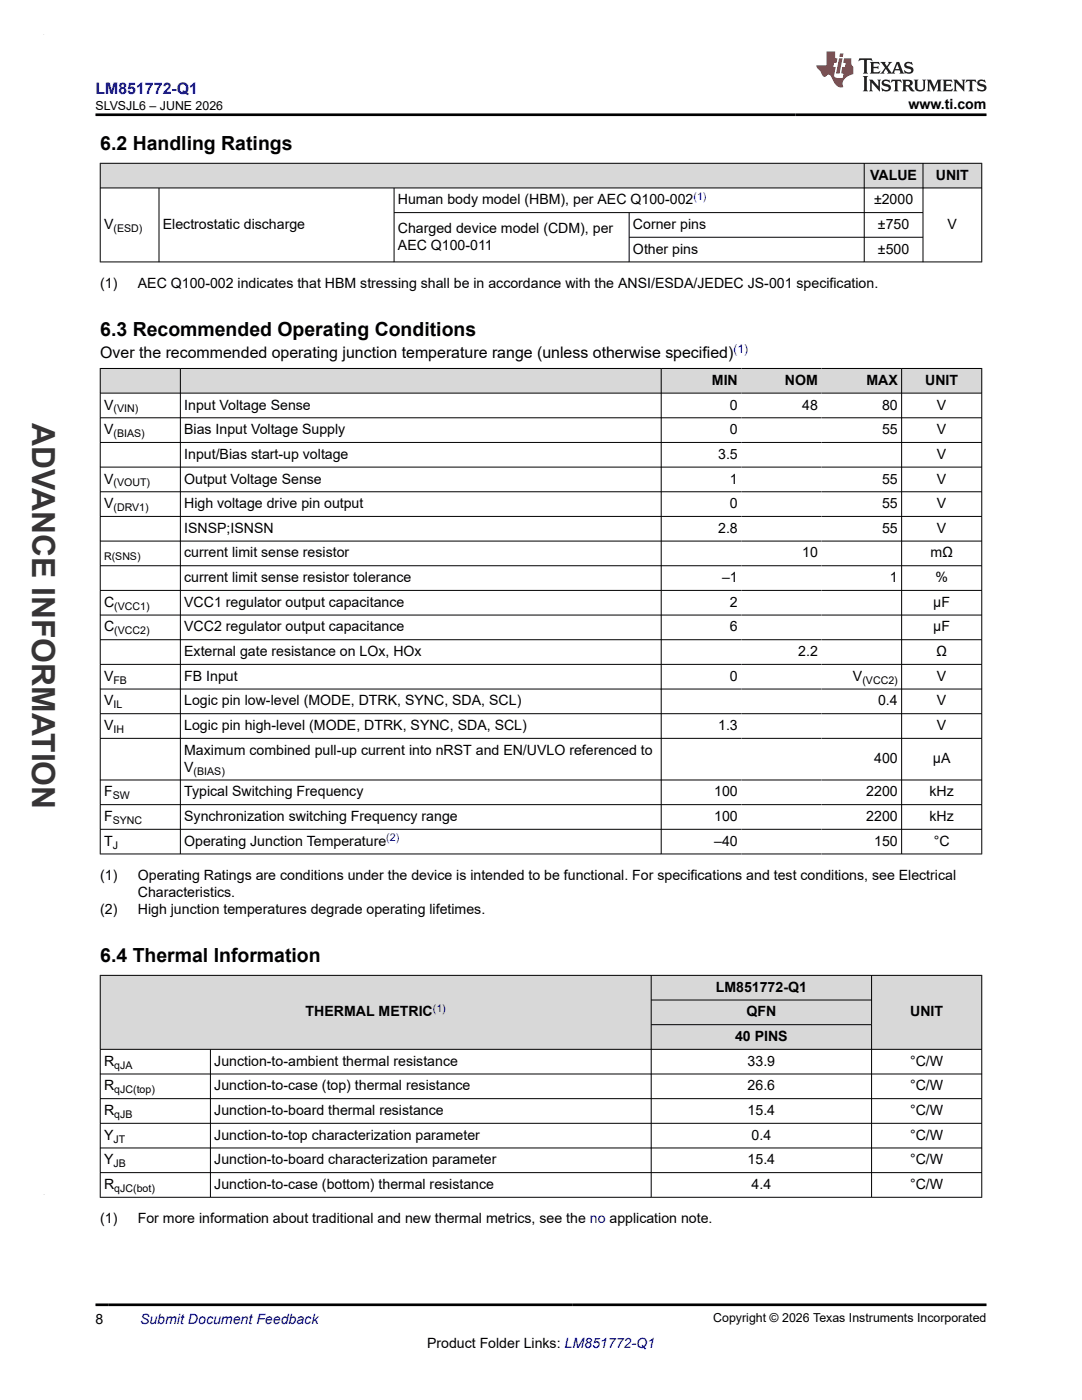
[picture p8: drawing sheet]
<svg xmlns="http://www.w3.org/2000/svg" width="216mm" height="279mm" viewBox="0 0 216 279" stroke-linecap="round" stroke-linejoin="round" font-family="sans-serif">
<defs><g id="words">
<text font-size="6.3" fill="#373435" x="6.4" y="84.5" transform="rotate(90 6.4 84.5)">ADVANCE INFORMATION</text>
<g font-size="3.9">
<text x="20" y="29.9">6.2 Handling Ratings</text>
<text x="20" y="67">6.3 Recommended Operating Conditions</text>
<text x="20" y="192">6.4 Thermal Information</text>
</g>
<text font-size="3.2" fill="#00f" x="19" y="18.7">LM851772-Q1</text>
<text font-size="3.2" x="20" y="71.4">Over the recommended operating junction temperature range (unless otherwise specified)</text>
<g font-size="2.8">
<text x="181.3" y="21.8">www.ti.com</text>
<text x="173.6" y="35.9">VALUE</text>
<text x="186.7" y="35.9">UNIT</text>
<text x="79.4" y="40.8">Human body model (HBM), per AEC Q100-002</text>
<text x="174.4" y="40.8">±2000</text>
<text x="20.8" y="45.7">V</text>
<text x="32.5" y="45.7">Electrostatic discharge</text>
<text x="79.4" y="46.5">Charged device model (CDM), per</text>
<text x="126.3" y="45.7">Corner pins</text>
<text x="175.2" y="45.7">±750</text>
<text x="189.1" y="45.7">V</text>
<text x="79.4" y="49.9">AEC Q100-011</text>
<text x="126.3" y="50.6">Other pins</text>
<text x="175.2" y="50.6">±500</text>
<text x="20" y="57.4">(1)</text>
<text x="27.5" y="57.4">AEC Q100-002 indicates that HBM stressing shall be in accordance with the ANSI/ESDA/JEDEC JS-001 specification.</text>
<text x="142" y="76.8">MIN</text>
<text x="156.6" y="76.8">NOM</text>
<text x="172.9" y="76.8">MAX</text>
<text x="184.6" y="76.8">UNIT</text>
<text x="20.8" y="81.7">V</text>
<text x="36.8" y="81.7">Input Voltage Sense</text>
<text x="145.7" y="81.7">0</text>
<text x="160.1" y="81.7">48</text>
<text x="176" y="81.7">80</text>
<text x="187" y="81.7">V</text>
<text x="20.8" y="86.7">V</text>
<text x="36.8" y="86.7">Bias Input Voltage Supply</text>
<text x="145.7" y="86.7">0</text>
<text x="176" y="86.7">55</text>
<text x="187" y="86.7">V</text>
<text x="36.8" y="91.6">Input/Bias start-up voltage</text>
<text x="143.3" y="91.6">3.5</text>
<text x="187" y="91.6">V</text>
<text x="20.8" y="96.5">V</text>
<text x="20.8" y="101.4">V</text>
<text x="36.8" y="96.5">Output Voltage Sense</text>
<text x="36.8" y="101.4">High voltage drive pin output</text>
<text x="145.7" y="96.5">1</text>
<text x="145.7" y="101.4">0</text>
<text x="176" y="96.5">55</text>
<text x="176" y="101.4">55</text>
<text x="187" y="96.5">V</text>
<text x="187" y="101.4">V</text>
<text x="36.8" y="106.3">ISNSP;ISNSN</text>
<text x="143.3" y="106.3">2.8</text>
<text x="176" y="106.3">55</text>
<text x="187" y="106.3">V</text>
<text x="36.8" y="111.3">current limit sense resistor</text>
<text x="160.1" y="111.3">10</text>
<text x="185.6" y="111.3">mΩ</text>
<text x="36.8" y="116.2">current limit sense resistor tolerance</text>
<text x="144.1" y="116.2">–1</text>
<text x="177.6" y="116.2">1</text>
<text x="186.7" y="116.2">%</text>
<text x="20.8" y="121.1">C</text>
<text x="36.8" y="121.1">VCC1 regulator output capacitance</text>
<text x="145.7" y="121.1">2</text>
<text x="186.2" y="121.1">µF</text>
<text x="20.8" y="126">C</text>
<text x="36.8" y="126">VCC2 regulator output capacitance</text>
<text x="36.8" y="130.9">External gate resistance on LOx, HOx</text>
<text x="145.7" y="126">6</text>
<text x="159.3" y="130.9">2.2</text>
<text x="186.2" y="126">µF</text>
<text x="186.8" y="130.9">Ω</text>
<text x="20.8" y="135.9">V</text>
<text x="36.8" y="135.9">FB Input</text>
<text x="145.7" y="135.9">0</text>
<text x="170.2" y="135.9">V</text>
<text x="187" y="135.9">V</text>
<text x="20.8" y="140.8">V</text>
<text x="36.8" y="140.8">Logic pin low-level (MODE, DTRK, SYNC, SDA, SCL)</text>
<text x="175.2" y="140.8">0.4</text>
<text x="187" y="140.8">V</text>
<text x="20.8" y="145.7">V</text>
<text x="36.8" y="145.7">Logic pin high-level (MODE, DTRK, SYNC, SDA, SCL)</text>
<text x="143.3" y="145.7">1.3</text>
<text x="187" y="145.7">V</text>
<text x="36.8" y="150.6">Maximum combined pull-up current into nRST and EN/UVLO referenced to</text>
<text x="36.8" y="154">V</text>
<text x="174.4" y="152.3">400</text>
<text x="186.2" y="152.3">µA</text>
<text x="20.8" y="158.9">F</text>
<text x="36.8" y="158.9">Typical Switching Frequency</text>
<text x="142.5" y="158.9">100</text>
<text x="172.9" y="158.9">2200</text>
<text x="185.5" y="158.9">kHz</text>
<text x="20.8" y="163.9">F</text>
<text x="36.8" y="163.9">Synchronization switching Frequency range</text>
<text x="142.5" y="163.9">100</text>
<text x="172.9" y="163.9">2200</text>
<text x="185.5" y="163.9">kHz</text>
<text x="20.8" y="168.8">T</text>
<text x="36.8" y="168.8">Operating Junction Temperature</text>
<text x="142.5" y="168.8">–40</text>
<text x="174.4" y="168.8">150</text>
<text x="186.3" y="168.8">°C</text>
<text x="20" y="175.6">(1)</text>
<text x="27.5" y="175.6">Operating Ratings are conditions under the device is intended to be functional. For specifications and test conditions, see Electrical</text>
<text x="27.5" y="179">Characteristics.</text>
<text x="20" y="182.4">(2)</text>
<text x="27.5" y="182.4">High junction temperatures degrade operating lifetimes.</text>
<text x="142.8" y="197.9">LM851772-Q1</text>
<text x="61" y="202.8">THERMAL METRIC</text>
<text x="148.9" y="202.8">QFN</text>
<text x="181.6" y="202.8">UNIT</text>
<text x="146.7" y="207.8">40 PINS</text>
<text x="20.8" y="212.7">R</text>
<text x="42.8" y="212.7">Junction-to-ambient thermal resistance</text>
<text x="149.2" y="212.7">33.9</text>
<text x="181.6" y="212.7">°C/W</text>
<text x="20.8" y="217.6">R</text>
<text x="42.8" y="217.6">Junction-to-case (top) thermal resistance</text>
<text x="149.2" y="217.6">26.6</text>
<text x="181.6" y="217.6">°C/W</text>
<text x="20.8" y="222.5">R</text>
<text x="20.8" y="227.5">Y</text>
<text x="42.8" y="222.5">Junction-to-board thermal resistance</text>
<text x="42.8" y="227.5">Junction-to-top characterization parameter</text>
<text x="149.2" y="222.5">15.4</text>
<text x="150" y="227.5">0.4</text>
<text x="181.6" y="222.5">°C/W</text>
<text x="181.6" y="227.5">°C/W</text>
<text x="20.8" y="232.4">Y</text>
<text x="42.8" y="232.4">Junction-to-board characterization parameter</text>
<text x="149.2" y="232.4">15.4</text>
<text x="181.6" y="232.4">°C/W</text>
<text x="20.8" y="237.3">R</text>
<text x="42.8" y="237.3">Junction-to-case (bottom) thermal resistance</text>
<text x="150" y="237.3">4.4</text>
<text x="181.6" y="237.3">°C/W</text>
<text x="20" y="244.1">(1)</text>
<text x="27.5" y="244.1">For more information about traditional and new thermal metrics, see the no application note.</text>
<text x="19" y="264.2">8</text>
<text x="85.2" y="269">Product Folder Links: LM851772-Q1</text>
</g>
<text font-size="2.8" fill="#00f" x="27.9" y="264.2">Submit Document Feedback</text>
<g font-size="2.5">
<text x="19" y="21.9">SLVSJL6 – JUNE 2026</text>
<text x="142.3" y="263.9">Copyright © 2026 Texas Instruments Incorporated</text>
</g>
<text font-size="2.4" fill="#00f" x="146.4" y="70.4">(1)</text>
<g font-size="2.1" fill="#00f">
<text x="138.4" y="39.8">(1)</text>
<text x="77.1" y="167.8">(2)</text>
<text x="86.4" y="201.9">(1)</text>
</g>
<g font-size="2.1">
<text x="22.6" y="46.3">(ESD)</text>
<text x="22.6" y="82.3">(VIN)</text>
<text x="22.6" y="87.2">(BIAS)</text>
<text x="22.6" y="97.1">(VOUT)</text>
<text x="22.6" y="102">(DRV1)</text>
<text x="20.8" y="111.8">R(SNS)</text>
<text x="22.8" y="121.7">(VCC1)</text>
<text x="22.8" y="126.6">(VCC2)</text>
<text x="22.6" y="136.4">FB</text>
<text x="172.1" y="136.4">(VCC2)</text>
<text x="22.6" y="141.4">IL</text>
<text x="22.6" y="146.3">IH</text>
<text x="38.6" y="154.6">(BIAS)</text>
<text x="22.5" y="159.5">SW</text>
<text x="22.5" y="164.4">SYNC</text>
<text x="22.5" y="169.3">J</text>
<text x="22.8" y="213.3">qJA</text>
<text x="22.8" y="218.2">qJC(top)</text>
<text x="22.8" y="223.1">qJB</text>
<text x="22.6" y="228">JT</text>
<text x="22.6" y="232.9">JB</text>
<text x="22.8" y="237.9">qJC(bot)</text>
</g>
</g></defs>
<g fill="#d8d8d8">
<path d="M20 32.6h175.9v4.9h-175.9z" fill-rule="evenodd"/>
<path d="M20.1 32.6h152.3v4.8h-152.3z" fill-rule="evenodd"/>
<path d="M172.5 32.6h11.6v4.8h-11.6z" fill-rule="evenodd"/>
<path d="M184.2 32.6h11.6v4.8h-11.6z" fill-rule="evenodd"/>
</g>
<path d="M19.9 32.6h176.1M19.9 37.5h176.1M20 32.5v19.8M31.7 37.5v14.8M78.6 37.5v14.8M172.4 32.5v19.8M184.2 32.5v19.8M195.9 32.5v19.8M19.9 52.3h176.1M78.6 42.4h105.6M125.5 42.4v9.9M125.5 47.4h58.7" fill="none" stroke="#000" stroke-width=".2"/>
<g fill="#d8d8d8">
<path d="M20 73.5h175.9v5h-175.9z" fill-rule="evenodd"/>
<path d="M20.1 73.6h15.8v4.8h-15.8z" fill-rule="evenodd"/>
<path d="M36.1 73.6h95.8v4.8h-95.8z" fill-rule="evenodd"/>
<path d="M132 73.6h15.9v4.8h-15.9z" fill-rule="evenodd"/>
<path d="M147.9 73.6h16v4.8h-16z" fill-rule="evenodd"/>
<path d="M163.9 73.6h15.9v4.8h-15.9z" fill-rule="evenodd"/>
<path d="M180 73.6h15.8v4.8h-15.8z" fill-rule="evenodd"/>
</g>
<g fill="none" stroke="#000" stroke-width=".2">
<path d="M19.9 73.5h176.1M19.9 78.5h176.1M20 73.5v97M36 73.5v97M131.9 73.5v97M179.9 73.5v97M195.9 73.5v97M19.9 83.4h176.1M19.9 88.3h176.1M19.9 93.2h176.1M19.9 98.1h176.1M19.9 103.1h176.1"/>
<path d="M19.9 108h176.1M19.9 112.9h176.1M19.9 117.8h176.1M19.9 122.7h176.1M19.9 127.7h176.1M19.9 132.6h176.1M19.9 137.5h176.1M19.9 142.4h176.1M19.9 147.4h176.1M19.9 155.7h176.1M19.9 160.6h176.1M19.9 165.5h176.1"/>
<path d="M19.9 170.4h176.1"/>
</g>
<g fill="#d8d8d8">
<path d="M20 194.7h175.9v4.9h-175.9z" fill-rule="evenodd"/>
<path d="M20.1 194.7h109.8v14.7h-109.8z" fill-rule="evenodd"/>
<path d="M130 194.7h43.9v4.8h-43.9z" fill-rule="evenodd"/>
<path d="M174 194.7h21.8v14.7h-21.8z" fill-rule="evenodd"/>
<path d="M130 199.6h43.9v4.8h-43.9z" fill-rule="evenodd"/>
<path d="M130 204.6h43.9v4.8h-43.9z" fill-rule="evenodd"/>
</g>
<g fill="none" stroke="#000" stroke-width=".2">
<path d="M19.9 194.7h176.1M20 194.6v44.4M129.9 194.6v44.4M129.9 199.6h44.1M173.9 194.6v44.4M195.9 194.6v44.4M19.9 209.4h176.1M19.9 214.3h176.1M19.9 219.3h176.1M42 209.4v29.6M129.9 204.5h44.1M19.9 224.2h176.1"/>
<path d="M19.9 229.1h176.1M19.9 234h176.1M19.9 238.9h176.1"/>
</g>
<path d="M171.5 11.6l-.2 .6 .5-.2h.6v.1v2.2l-.2 .4h1l-.2-.4v-2.2v-.1h.5l.6 .2-.2-.6zM173.6 12.4l.2 .3v1.6l-.2 .4h1.9l.1-.6a1.08 1.08 0 0 1-1.3 .2v-.7h.6l.4 .2v-.7l-.4 .2h-.6v-.5l.2-.2a1 1 0 0 1 1 .3l-.1-.5zM175.7 12.4l.9 1.1-1 1.2h.9l-.2-.2 .5-.8 .4 .8-.2 .2h1.6l-.2-.2 .2-.5h.9l.1 .5-.1 .2h.9l-.2-.4-.8-1.9h-.5l-.9 2.1-.9-1.1 .9-1h-.8l.2 .2-.4 .6-.4-.6 .2-.2zM179 12.8l.4 1h-.7zM180.7 12.5a.65 .65 0 0 0-.2 .7 .65 .65 0 0 0 .6 .5l.6 .1 .1 .3a.79 .79 0 0 1-.7 .4 .79 .79 0 0 1-.7-.5l.1 .7 .2-.1a.93 .93 0 0 0 1.1 0 .93 .93 0 0 0 .4-.9 1.46 1.46 0 0 0-1.2-.6l-.1-.3a1.09 1.09 0 0 1 1.2 .2l-.2-.6-.1 .1-.5-.2zM172.2 15.2l.2 .4v2.2l-.2 .4h1l-.2-.4v-2.2l.2-.4zM173.4 15.9l.2 .4v1.5l-.2 .4h.8l-.3-.4 .1-1.3 1.6 1.8v-2l.2-.4h-.7l.1 .2 .1 1.1-1.2-1.3zM176.2 16a.65 .65 0 0 0-.2 .8 .65 .65 0 0 0 .6 .4l.6 .2 .1 .2a.79 .79 0 0 1-.7 .4 .79 .79 0 0 1-.7-.5l.1 .7 .2-.1a.93 .93 0 0 0 1.1 .1 .93 .93 0 0 0 .4-1 1.46 1.46 0 0 0-1.2-.5l-.1-.4a1.09 1.09 0 0 1 1.2 .2l-.1-.6-.2 .1-.5-.1zM177.9 15.9l-.1 .6a.63 .63 0 0 1 .8-.3v1.6l-.3 .4h1l-.2-.4v-1.6a.66 .66 0 0 1 .8 .3l-.1-.6zM180 15.9l.2 .4v1.5l-.2 .4h1l-.2-.2-.1-.7h.5l.1 .2a.79 .79 0 0 0 1.2 .6l-1-.9a.61 .61 0 0 0 .6-.6 .61 .61 0 0 0-.5-.7zM180.8 16.2h.1a.47 .47 0 0 1 .5 .1 .47 .47 0 0 1 .1 .5l-.1 .1-.7 .1zM182.3 15.9l.2 .2a2.27 2.27 0 0 0 .4 2 1.04 1.04 0 0 0 1.7-.7v-1.3l.2-.2h-.8l.2 .4v1.1a.6 .6 0 0 1-.6 .6 .6 .6 0 0 1-.6-.6v-1.1l.3-.4zM184.9 15.9l.2 .4v1.5l-.2 .4h.8l-.3-.4v-1.4l.9 1.9 .9-1.9v1.4l-.3 .4h1l-.2-.4v-1.5l.2-.4h-.8l-.7 1.5-.6-1.5zM188.1 15.9l.2 .4v1.5l-.2 .4h1.9l.1-.6a1.09 1.09 0 0 1-1.3 .2v-.7h.6l.4 .2v-.6l-.4 .2h-.6v-.6l.2-.1a1.01 1.01 0 0 1 1 .3l-.1-.6zM190.2 15.9l.3 .4v1.5l-.3 .4h.8l-.2-.4v-1.3l1.6 1.8v-2l.2-.4h-.7l.2 .2v1.1l-1.2-1.3zM192.8 15.9l-.1 .6a.63 .63 0 0 1 .8-.3v1.6l-.3 .4h1l-.2-.4v-1.6a.66 .66 0 0 1 .8 .3l-.1-.6zM195.2 16a.65 .65 0 0 0-.2 .8 .65 .65 0 0 0 .6 .4l.6 .2 .2 .2a.79 .79 0 0 1-.7 .4 .79 .79 0 0 1-.7-.5l.1 .7 .2-.1a.93 .93 0 0 0 1 .1 .93 .93 0 0 0 .5-1 1.46 1.46 0 0 0-1.3-.5v-.4a1.09 1.09 0 0 1 1.2 .2l-.2-.6-.2 .1-.5-.1z" fill="#231f20"/>
<path d="M164.9 10.3v2.7h-2l.1 .4 .8 1a.95 .95 0 0 0 1 .9 .59 .59 0 0 1 .5-.4 .59 .59 0 0 1 .5 .3l.4 .8a1.59 1.59 0 0 0 2.1 1.4 1.61 1.61 0 0 1 1-2.3l1-.3-.1-1.5a1.59 1.59 0 0 1-.3-1.7h-1.5l-.2 .9h.6l-.2 .9h-.5l-.2 .9v.3l.4 .1-.1 .9h-.7a.73 .73 0 0 1-1-.7l.3-1.5h-.5l.1-.9h.5l.2-.9h-.5v-1.3zM167.4 11.6l-.6 3.1h.7l.6-3.1zM167.6 10.7l-.1 .6h.7l.1-.6z" fill="#ed1c24"/>
<path d="M19 22.9h177.8M19 260.4h177.8" fill="none" stroke="#000" stroke-width=".53"/>
<path d="M8.7 6.9h.1" fill="none" stroke="#373435" stroke-width=".2"/>
<use href="#words"/>
</svg>
